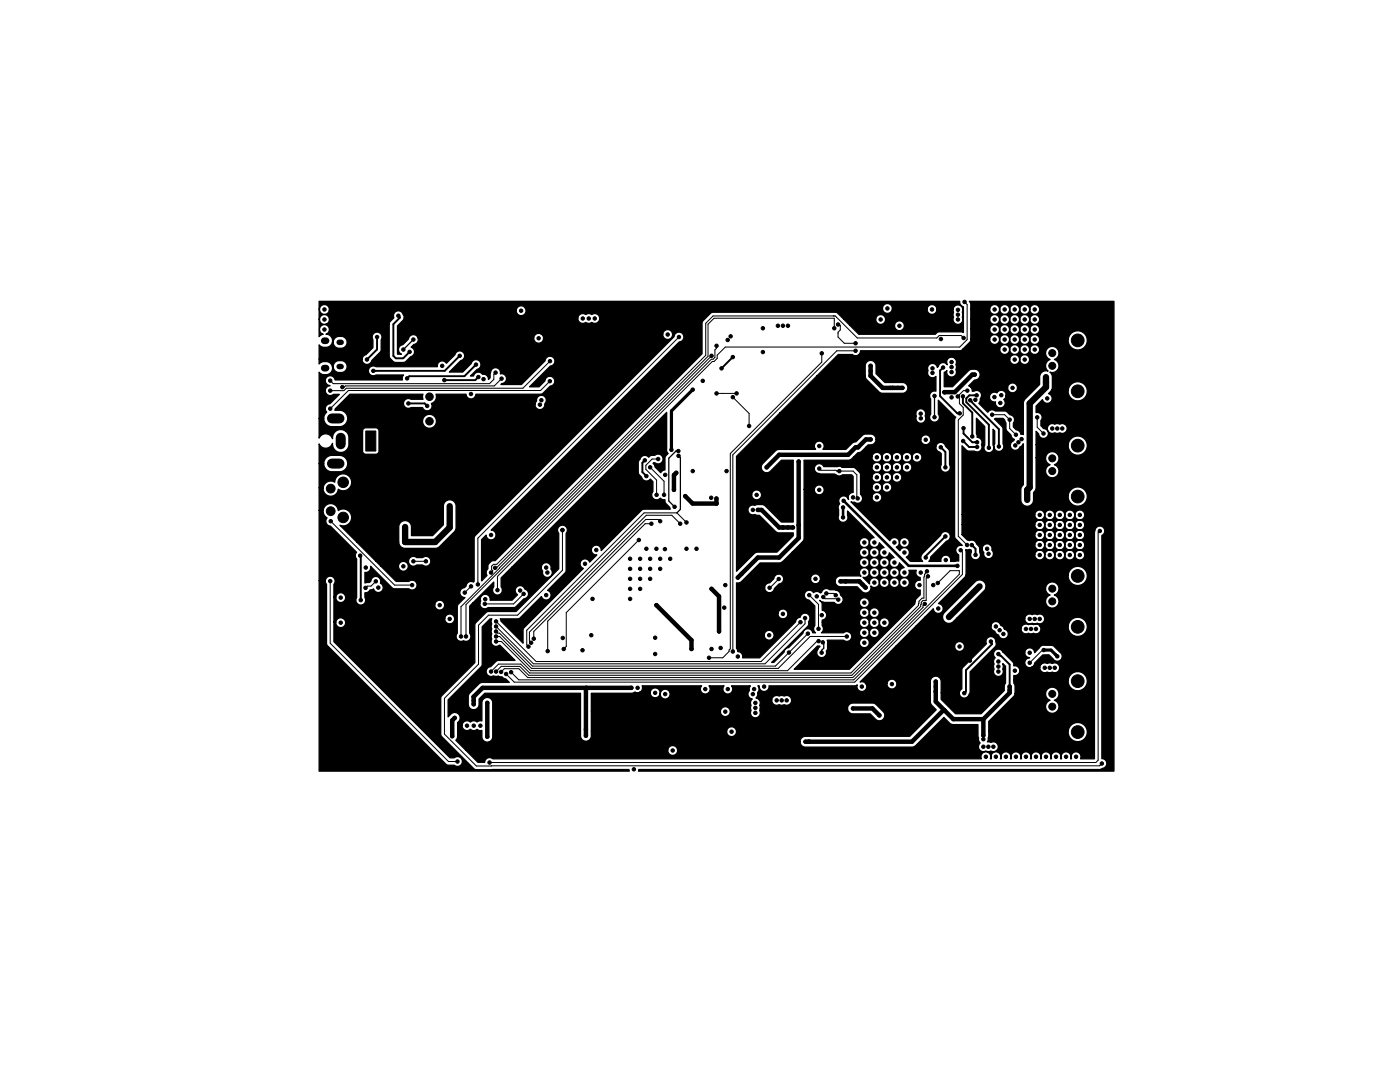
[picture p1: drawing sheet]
<svg xmlns="http://www.w3.org/2000/svg" width="279mm" height="216mm" viewBox="0 0 279 216" stroke-linecap="round" stroke-linejoin="round" font-family="sans-serif">
<path d="M67.7 68.3h.4M67.7 73.1h.4" fill="none" stroke="#000" stroke-width="1.1"/>
<path d="M64.7 68h.4M64.7 73.5h.4M208.7 75.3v2l-3.2 3.2v16.7l-.5 .6v2M89.7 101v4.2l-2.9 2.9h-6v-3M195.5 117l-6.1 6.1" fill="none" stroke="#000" stroke-width="1.3"/>
<path d="M66.3 92.5h1.4M66.3 83.5h1.4M68 87.4v1.3" fill="none" stroke="#000" stroke-width="2"/>
<g fill="#000" stroke="#000" stroke-width=".2">
<path d="M73 86h2v4h-2z"/>
<circle cx="64.7" cy="63.7" r=".34"/>
<circle cx="64.7" cy="61.7" r=".34"/>
<circle cx="64.7" cy="65.7" r=".34"/>
<circle cx="65.9" cy="78" r=".34"/>
<circle cx="65.9" cy="76" r=".34"/>
<circle cx="68.3" cy="77.2" r=".34"/>
<circle cx="73.2" cy="71.7" r=".34"/>
<circle cx="74.5" cy="74" r=".34"/>
<circle cx="75.3" cy="67.3" r=".34"/>
<circle cx="79.5" cy="63" r=".34"/>
<circle cx="80.5" cy="69.7" r=".34"/>
<circle cx="81.3" cy="75.5" r=".34"/>
<circle cx="81.7" cy="70.2" r=".34"/>
<circle cx="82.5" cy="67.7" r=".34"/>
<circle cx="85.7" cy="79.2" r=".75"/>
<circle cx="88.2" cy="73" r=".34"/>
<circle cx="88.7" cy="75.9" r=".34"/>
<circle cx="91.7" cy="71" r=".34"/>
<circle cx="94" cy="78.6" r=".34"/>
<circle cx="95" cy="72.7" r=".34"/>
<circle cx="95.5" cy="75.2" r=".34"/>
<circle cx="96.5" cy="75.7" r=".34"/>
<circle cx="98.9" cy="74.4" r=".34"/>
<circle cx="100.1" cy="75.6" r=".34"/>
<circle cx="104" cy="62" r=".34"/>
<circle cx="107.5" cy="67.5" r=".34"/>
<circle cx="108" cy="79.9" r=".34"/>
<circle cx="109.7" cy="76.1" r=".34"/>
<circle cx="109.8" cy="72.1" r=".34"/>
<circle cx="116.3" cy="63.6" r=".34"/>
<circle cx="117.5" cy="63.6" r=".34"/>
<circle cx="118.7" cy="63.6" r=".34"/>
<circle cx="133.2" cy="66.7" r=".34"/>
<circle cx="135.5" cy="67.3" r=".34"/>
<circle cx="138.2" cy="77.7" r=".34"/>
<circle cx="140.2" cy="76" r=".34"/>
<circle cx="142" cy="71" r=".34"/>
<circle cx="143" cy="69" r=".34"/>
<circle cx="143" cy="78.5" r=".34"/>
<circle cx="144" cy="73.5" r=".34"/>
<circle cx="145.2" cy="67.8" r=".34"/>
<circle cx="145.8" cy="67.1" r=".34"/>
<circle cx="146.2" cy="79.3" r=".34"/>
<circle cx="146.2" cy="71.3" r=".34"/>
<circle cx="147" cy="78.5" r=".34"/>
<circle cx="152.2" cy="65.5" r=".34"/>
<circle cx="152.2" cy="70.3" r=".34"/>
<circle cx="155.2" cy="65" r=".34"/>
<circle cx="156.2" cy="65" r=".34"/>
<circle cx="157.2" cy="65" r=".34"/>
<circle cx="164" cy="70.5" r=".34"/>
<circle cx="166.5" cy="65.5" r=".34"/>
<circle cx="167.3" cy="64.7" r=".34"/>
<circle cx="170.7" cy="70" r=".34"/>
<circle cx="170.7" cy="68.5" r=".34"/>
<circle cx="173.7" cy="75" r=".34"/>
<circle cx="173.7" cy="74" r=".34"/>
<circle cx="173.7" cy="73" r=".34"/>
<circle cx="175.7" cy="63.7" r=".34"/>
<circle cx="177.1" cy="61.6" r=".34"/>
<circle cx="178.1" cy="77.4" r=".34"/>
<circle cx="179.1" cy="77.4" r=".34"/>
<circle cx="179.5" cy="65" r=".34"/>
<circle cx="180.1" cy="77.4" r=".34"/>
<circle cx="186" cy="61.7" r=".34"/>
<circle cx="186.1" cy="74.4" r=".34"/>
<circle cx="186.1" cy="73.5" r=".34"/>
<circle cx="186.5" cy="79" r=".34"/>
<circle cx="187.4" cy="63.7" r=".34"/>
<circle cx="187.4" cy="62.8" r=".34"/>
<circle cx="187.4" cy="61.9" r=".34"/>
<circle cx="187.8" cy="67.6" r=".34"/>
<circle cx="188.2" cy="73.3" r=".34"/>
<circle cx="188.5" cy="78.3" r=".34"/>
<circle cx="189.9" cy="73.3" r=".34"/>
<circle cx="189.9" cy="72.3" r=".34"/>
<circle cx="189.9" cy="74.3" r=".34"/>
<circle cx="189.9" cy="79.3" r=".34"/>
<circle cx="191.1" cy="79.1" r=".34"/>
<circle cx="191.2" cy="61.8" r=".34"/>
<circle cx="191.2" cy="63.7" r=".34"/>
<circle cx="191.2" cy="62.8" r=".34"/>
<circle cx="192.2" cy="79.1" r=".34"/>
<circle cx="192.3" cy="67.4" r=".34"/>
<circle cx="192.5" cy="60.3" r=".34"/>
<circle cx="193.1" cy="77.9" r=".34"/>
<circle cx="193.6" cy="79.9" r=".34"/>
<circle cx="194.5" cy="74.7" r=".34"/>
<circle cx="194.7" cy="79.8" r=".34"/>
<circle cx="194.9" cy="78.9" r=".34"/>
<circle cx="198.5" cy="79.2" r=".34"/>
<circle cx="198.5" cy="63.7" r=".34"/>
<circle cx="198.5" cy="61.7" r=".34"/>
<circle cx="198.5" cy="67.7" r=".34"/>
<circle cx="198.5" cy="65.7" r=".34"/>
<circle cx="199.8" cy="78.9" r=".34"/>
<circle cx="200.5" cy="61.7" r=".34"/>
<circle cx="200.5" cy="63.7" r=".34"/>
<circle cx="200.5" cy="67.7" r=".34"/>
<circle cx="200.5" cy="69.7" r=".34"/>
<circle cx="200.5" cy="65.7" r=".34"/>
<circle cx="201" cy="79" r=".34"/>
<circle cx="202.1" cy="77.4" r=".34"/>
<circle cx="202.5" cy="63.7" r=".34"/>
<circle cx="202.5" cy="69.7" r=".34"/>
<circle cx="202.5" cy="71.7" r=".34"/>
<circle cx="202.5" cy="67.7" r=".34"/>
<circle cx="202.5" cy="61.7" r=".34"/>
<circle cx="202.5" cy="65.7" r=".34"/>
<circle cx="204.5" cy="61.7" r=".34"/>
<circle cx="204.5" cy="65.7" r=".34"/>
<circle cx="204.5" cy="71.7" r=".34"/>
<circle cx="204.5" cy="63.7" r=".34"/>
<circle cx="204.5" cy="69.7" r=".34"/>
<circle cx="204.5" cy="67.7" r=".34"/>
<circle cx="206.5" cy="63.7" r=".34"/>
<circle cx="206.5" cy="69.7" r=".34"/>
<circle cx="206.5" cy="67.7" r=".34"/>
<circle cx="206.5" cy="65.7" r=".34"/>
<circle cx="206.5" cy="61.7" r=".34"/>
<circle cx="208.7" cy="77.3" r=".34"/>
<circle cx="208.7" cy="75.3" r=".34"/>
<circle cx="208.7" cy="76.3" r=".34"/>
<circle cx="209" cy="79.5" r=".34"/>
<circle cx="210" cy="70.5" r=".7"/>
<circle cx="210" cy="73" r=".7"/>
<circle cx="215.1" cy="78.1" r="1.27"/>
<circle cx="215.1" cy="67.9" r="1.27"/>
<circle cx="65.9" cy="81.6" r=".34"/>
<circle cx="66" cy="97.5" r=".87"/>
<circle cx="68.5" cy="96.2" r="1.05"/>
<circle cx="81.5" cy="80.5" r=".34"/>
<circle cx="85.3" cy="81" r=".34"/>
<circle cx="85.7" cy="84.1" r=".75"/>
<circle cx="107.8" cy="80.7" r=".34"/>
<circle cx="128.7" cy="91.8" r=".34"/>
<circle cx="129" cy="95" r=".34"/>
<circle cx="129.8" cy="93.3" r=".34"/>
<circle cx="131" cy="98.8" r=".34"/>
<circle cx="131.3" cy="91.6" r=".34"/>
<circle cx="132.5" cy="98.8" r=".34"/>
<circle cx="132.8" cy="94.7" r=".34"/>
<circle cx="134" cy="89.7" r=".34"/>
<circle cx="134.5" cy="97.8" r=".34"/>
<circle cx="135" cy="94.3" r=".34"/>
<circle cx="135.4" cy="90" r=".34"/>
<circle cx="135.4" cy="91" r=".34"/>
<circle cx="136.8" cy="99" r=".34"/>
<circle cx="138.2" cy="94" r=".34"/>
<circle cx="141.9" cy="99.3" r=".34"/>
<circle cx="143" cy="99.5" r=".34"/>
<circle cx="145" cy="94" r=".34"/>
<circle cx="149.5" cy="85" r=".34"/>
<circle cx="151" cy="98.8" r=".34"/>
<circle cx="153" cy="93.3" r=".34"/>
<circle cx="159.4" cy="92.1" r=".34"/>
<circle cx="163.5" cy="97.8" r=".34"/>
<circle cx="163.5" cy="89" r=".34"/>
<circle cx="163.5" cy="93.5" r=".34"/>
<circle cx="167.5" cy="94" r=".34"/>
<circle cx="168.4" cy="99.9" r=".34"/>
<circle cx="170.3" cy="99.2" r=".34"/>
<circle cx="171.2" cy="99.5" r=".34"/>
<circle cx="171.3" cy="89.3" r=".34"/>
<circle cx="173.7" cy="87.7" r=".34"/>
<circle cx="175" cy="97.2" r=".34"/>
<circle cx="175" cy="91.3" r=".34"/>
<circle cx="175" cy="93.3" r=".34"/>
<circle cx="175" cy="95.3" r=".34"/>
<circle cx="175" cy="99.2" r=".34"/>
<circle cx="177" cy="91.3" r=".34"/>
<circle cx="177" cy="97.2" r=".34"/>
<circle cx="177" cy="93.3" r=".34"/>
<circle cx="177" cy="95.3" r=".34"/>
<circle cx="179" cy="91.3" r=".34"/>
<circle cx="179" cy="93.3" r=".34"/>
<circle cx="179" cy="95.3" r=".34"/>
<circle cx="181" cy="93.3" r=".34"/>
<circle cx="181" cy="91.3" r=".34"/>
<circle cx="183" cy="91.3" r=".34"/>
<circle cx="183.7" cy="82.5" r=".34"/>
<circle cx="183.8" cy="83.5" r=".34"/>
<circle cx="184.7" cy="87.7" r=".34"/>
<circle cx="186.5" cy="83.3" r=".34"/>
<circle cx="187.7" cy="89.3" r=".34"/>
<circle cx="188.7" cy="93.3" r=".34"/>
<circle cx="191.5" cy="82.5" r=".34"/>
<circle cx="192.2" cy="88" r=".34"/>
<circle cx="192.3" cy="85.4" r=".34"/>
<circle cx="194" cy="87.1" r=".34"/>
<circle cx="195" cy="89.2" r=".34"/>
<circle cx="195" cy="88.3" r=".34"/>
<circle cx="197.3" cy="89.3" r=".34"/>
<circle cx="198" cy="82.7" r=".34"/>
<circle cx="199.3" cy="89.1" r=".34"/>
<circle cx="199.6" cy="80.4" r=".34"/>
<circle cx="201" cy="81" r=".34"/>
<circle cx="201" cy="80" r=".34"/>
<circle cx="201.5" cy="83.7" r=".34"/>
<circle cx="202.6" cy="88.9" r=".34"/>
<circle cx="202.7" cy="86.7" r=".34"/>
<circle cx="203.3" cy="88.3" r=".34"/>
<circle cx="203.9" cy="87.6" r=".34"/>
<circle cx="205" cy="97.8" r=".34"/>
<circle cx="205" cy="98.8" r=".34"/>
<circle cx="205" cy="99.8" r=".34"/>
<circle cx="207" cy="83.3" r=".34"/>
<circle cx="208.3" cy="86.5" r=".34"/>
<circle cx="210" cy="91.5" r=".7"/>
<circle cx="210" cy="94" r=".7"/>
<circle cx="210" cy="85.5" r=".34"/>
<circle cx="211" cy="85.5" r=".34"/>
<circle cx="212" cy="85.5" r=".34"/>
<circle cx="215.1" cy="99.1" r="1.27"/>
<circle cx="215.1" cy="88.9" r="1.27"/>
<circle cx="65.9" cy="115.9" r=".34"/>
<circle cx="66" cy="102" r=".87"/>
<circle cx="66" cy="104" r=".34"/>
<circle cx="68" cy="119.2" r=".34"/>
<circle cx="68.5" cy="103.2" r="1.05"/>
<circle cx="71.9" cy="110.9" r=".34"/>
<circle cx="72" cy="119.8" r=".34"/>
<circle cx="73" cy="117.3" r=".34"/>
<circle cx="73" cy="113.2" r=".34"/>
<circle cx="75" cy="116" r=".34"/>
<circle cx="75.5" cy="117.2" r=".34"/>
<circle cx="80.5" cy="113" r=".34"/>
<circle cx="80.8" cy="106.7" r=".34"/>
<circle cx="80.8" cy="105.1" r=".34"/>
<circle cx="80.8" cy="108.1" r=".34"/>
<circle cx="82.3" cy="116.8" r=".34"/>
<circle cx="82.5" cy="112" r=".34"/>
<circle cx="85" cy="112" r=".34"/>
<circle cx="89.7" cy="102.2" r=".34"/>
<circle cx="89.7" cy="101" r=".34"/>
<circle cx="89.7" cy="103.5" r=".34"/>
<circle cx="92.7" cy="118.2" r=".34"/>
<circle cx="94" cy="117" r=".34"/>
<circle cx="95.4" cy="116.6" r=".34"/>
<circle cx="96.8" cy="119.6" r=".34"/>
<circle cx="98" cy="106.8" r=".34"/>
<circle cx="98" cy="114.2" r=".34"/>
<circle cx="98.8" cy="113.3" r=".34"/>
<circle cx="99.3" cy="117.8" r=".34"/>
<circle cx="103.8" cy="117.8" r=".34"/>
<circle cx="104.5" cy="118.5" r=".34"/>
<circle cx="109" cy="118.8" r=".34"/>
<circle cx="109" cy="113.2" r=".34"/>
<circle cx="109.2" cy="114.2" r=".34"/>
<circle cx="112.2" cy="105.8" r=".34"/>
<circle cx="116.8" cy="112.5" r=".34"/>
<circle cx="118.2" cy="119.5" r=".34"/>
<circle cx="119" cy="109.8" r=".34"/>
<circle cx="125.8" cy="119.5" r=".34"/>
<circle cx="125.8" cy="115.5" r=".34"/>
<circle cx="125.8" cy="117.5" r=".34"/>
<circle cx="125.8" cy="111.5" r=".34"/>
<circle cx="125.8" cy="113.5" r=".34"/>
<circle cx="127.5" cy="107.8" r=".34"/>
<circle cx="127.8" cy="115.5" r=".34"/>
<circle cx="127.8" cy="117.5" r=".34"/>
<circle cx="127.8" cy="113.5" r=".34"/>
<circle cx="127.8" cy="111.5" r=".34"/>
<circle cx="129" cy="109.5" r=".34"/>
<circle cx="129.8" cy="115.5" r=".34"/>
<circle cx="129.8" cy="111.5" r=".34"/>
<circle cx="129.8" cy="113.5" r=".34"/>
<circle cx="130" cy="104.5" r=".34"/>
<circle cx="131" cy="109.5" r=".34"/>
<circle cx="131.8" cy="104" r=".34"/>
<circle cx="131.8" cy="111.5" r=".34"/>
<circle cx="131.8" cy="113.5" r=".34"/>
<circle cx="132.7" cy="109.6" r=".34"/>
<circle cx="133.8" cy="111.5" r=".34"/>
<circle cx="134.6" cy="101.1" r=".34"/>
<circle cx="135.8" cy="104.5" r=".34"/>
<circle cx="137" cy="109.5" r=".34"/>
<circle cx="137" cy="104.2" r=".34"/>
<circle cx="139" cy="109.5" r=".34"/>
<circle cx="142" cy="117.5" r=".34"/>
<circle cx="143" cy="100.5" r=".34"/>
<circle cx="144.8" cy="116.8" r=".34"/>
<circle cx="147.2" cy="115.2" r=".34"/>
<circle cx="150.2" cy="101.8" r=".34"/>
<circle cx="151.2" cy="101.8" r=".34"/>
<circle cx="153.6" cy="117.3" r=".34"/>
<circle cx="155.4" cy="115.5" r=".34"/>
<circle cx="156.2" cy="105.2" r=".34"/>
<circle cx="157.2" cy="105.2" r=".34"/>
<circle cx="158.2" cy="105.2" r=".34"/>
<circle cx="161.5" cy="118.8" r=".34"/>
<circle cx="162.7" cy="115.5" r=".34"/>
<circle cx="163" cy="119" r=".34"/>
<circle cx="164.3" cy="119.1" r=".34"/>
<circle cx="164.9" cy="118.4" r=".34"/>
<circle cx="166.8" cy="118.8" r=".34"/>
<circle cx="167.3" cy="119.7" r=".34"/>
<circle cx="167.7" cy="116" r=".34"/>
<circle cx="168.3" cy="101.2" r=".34"/>
<circle cx="168.3" cy="103.2" r=".34"/>
<circle cx="168.7" cy="116" r=".34"/>
<circle cx="171.5" cy="116" r=".34"/>
<circle cx="172.1" cy="116.6" r=".34"/>
<circle cx="172.5" cy="114.2" r=".34"/>
<circle cx="172.5" cy="110.2" r=".34"/>
<circle cx="172.5" cy="112.2" r=".34"/>
<circle cx="172.5" cy="108.2" r=".34"/>
<circle cx="172.7" cy="117.2" r=".34"/>
<circle cx="174.5" cy="108.2" r=".34"/>
<circle cx="174.5" cy="116.2" r=".34"/>
<circle cx="174.5" cy="110.2" r=".34"/>
<circle cx="174.5" cy="114.2" r=".34"/>
<circle cx="174.5" cy="112.2" r=".34"/>
<circle cx="176.5" cy="114.2" r=".34"/>
<circle cx="176.5" cy="112.2" r=".34"/>
<circle cx="176.5" cy="110.2" r=".34"/>
<circle cx="176.5" cy="116.2" r=".34"/>
<circle cx="178.5" cy="108.2" r=".34"/>
<circle cx="178.5" cy="116.2" r=".34"/>
<circle cx="178.5" cy="114.2" r=".34"/>
<circle cx="178.5" cy="112.2" r=".34"/>
<circle cx="180.5" cy="110.2" r=".34"/>
<circle cx="180.5" cy="114.2" r=".34"/>
<circle cx="180.5" cy="116.2" r=".34"/>
<circle cx="180.5" cy="108.2" r=".34"/>
<circle cx="183.5" cy="116.8" r=".34"/>
<circle cx="183.7" cy="114.2" r=".34"/>
<circle cx="184.7" cy="111.2" r=".34"/>
<circle cx="185" cy="114" r=".34"/>
<circle cx="185.2" cy="115" r=".34"/>
<circle cx="186.3" cy="116.8" r=".34"/>
<circle cx="187.1" cy="116.3" r=".34"/>
<circle cx="188.7" cy="107" r=".34"/>
<circle cx="188.7" cy="111.8" r=".34"/>
<circle cx="191.1" cy="112.9" r=".34"/>
<circle cx="191.7" cy="109.8" r=".34"/>
<circle cx="193" cy="108.8" r=".34"/>
<circle cx="193.9" cy="108.8" r=".34"/>
<circle cx="194.3" cy="118.2" r=".34"/>
<circle cx="194.7" cy="110.7" r=".34"/>
<circle cx="194.9" cy="117.6" r=".34"/>
<circle cx="195.5" cy="117" r=".34"/>
<circle cx="197" cy="109.5" r=".34"/>
<circle cx="197.3" cy="110.5" r=".34"/>
<circle cx="207.5" cy="102.8" r=".34"/>
<circle cx="207.5" cy="106.8" r=".34"/>
<circle cx="207.5" cy="104.8" r=".34"/>
<circle cx="207.5" cy="110.8" r=".34"/>
<circle cx="207.5" cy="108.8" r=".34"/>
<circle cx="209.5" cy="106.8" r=".34"/>
<circle cx="209.5" cy="102.8" r=".34"/>
<circle cx="209.5" cy="104.8" r=".34"/>
<circle cx="209.5" cy="108.8" r=".34"/>
<circle cx="209.5" cy="110.8" r=".34"/>
<circle cx="210" cy="120" r=".7"/>
<circle cx="210" cy="117.5" r=".7"/>
<circle cx="211.5" cy="106.8" r=".34"/>
<circle cx="211.5" cy="102.8" r=".34"/>
<circle cx="211.5" cy="104.8" r=".34"/>
<circle cx="211.5" cy="108.8" r=".34"/>
<circle cx="211.5" cy="110.8" r=".34"/>
<circle cx="213.5" cy="106.8" r=".34"/>
<circle cx="213.5" cy="102.8" r=".34"/>
<circle cx="213.5" cy="104.8" r=".34"/>
<circle cx="213.5" cy="108.8" r=".34"/>
<circle cx="213.5" cy="110.8" r=".34"/>
<circle cx="215.1" cy="114.9" r="1.27"/>
<circle cx="215.5" cy="106.8" r=".34"/>
<circle cx="215.5" cy="102.8" r=".34"/>
<circle cx="215.5" cy="104.8" r=".34"/>
<circle cx="215.5" cy="108.8" r=".34"/>
<circle cx="215.5" cy="110.8" r=".34"/>
<circle cx="219.5" cy="106" r=".34"/>
<circle cx="68" cy="124.2" r=".34"/>
<circle cx="87.7" cy="120.8" r=".34"/>
<circle cx="89.7" cy="123.5" r=".34"/>
<circle cx="92" cy="127" r=".34"/>
<circle cx="93" cy="127" r=".34"/>
<circle cx="94.5" cy="139.8" r=".34"/>
<circle cx="94.5" cy="139" r=".34"/>
<circle cx="96.8" cy="120.5" r=".34"/>
<circle cx="98" cy="134" r=".34"/>
<circle cx="99" cy="128" r=".34"/>
<circle cx="99" cy="125" r=".34"/>
<circle cx="99" cy="134" r=".34"/>
<circle cx="99" cy="126" r=".34"/>
<circle cx="99" cy="127" r=".34"/>
<circle cx="99" cy="124" r=".34"/>
<circle cx="100" cy="134.1" r=".34"/>
<circle cx="101" cy="134.5" r=".34"/>
<circle cx="102" cy="134.1" r=".34"/>
<circle cx="105.5" cy="129" r=".34"/>
<circle cx="106" cy="128.2" r=".34"/>
<circle cx="106.5" cy="127.4" r=".34"/>
<circle cx="109.3" cy="129.9" r=".34"/>
<circle cx="112.3" cy="127.3" r=".34"/>
<circle cx="112.5" cy="129.5" r=".34"/>
<circle cx="116.2" cy="129.8" r=".34"/>
<circle cx="118" cy="126.8" r=".34"/>
<circle cx="126" cy="137.2" r=".34"/>
<circle cx="127.2" cy="137.2" r=".34"/>
<circle cx="130.8" cy="130.5" r=".34"/>
<circle cx="130.8" cy="127.2" r=".34"/>
<circle cx="130.8" cy="138.2" r=".34"/>
<circle cx="131" cy="120.8" r=".34"/>
<circle cx="132.8" cy="138.5" r=".34"/>
<circle cx="138" cy="129.5" r=".34"/>
<circle cx="140.8" cy="137.5" r=".34"/>
<circle cx="141.5" cy="131.2" r=".34"/>
<circle cx="142" cy="129.5" r=".34"/>
<circle cx="143.5" cy="126" r=".34"/>
<circle cx="143.8" cy="129.3" r=".34"/>
<circle cx="144.5" cy="121.2" r=".34"/>
<circle cx="145.2" cy="137.5" r=".34"/>
<circle cx="146.2" cy="130" r=".34"/>
<circle cx="147.2" cy="131" r=".34"/>
<circle cx="150.2" cy="138.5" r=".34"/>
<circle cx="150.5" cy="137.5" r=".34"/>
<circle cx="152.5" cy="137" r=".34"/>
<circle cx="153.5" cy="126.8" r=".34"/>
<circle cx="155" cy="139.8" r=".34"/>
<circle cx="156" cy="139.8" r=".34"/>
<circle cx="156.2" cy="122.5" r=".34"/>
<circle cx="157" cy="139.8" r=".34"/>
<circle cx="157.5" cy="130.2" r=".34"/>
<circle cx="159.7" cy="124.2" r=".34"/>
<circle cx="160.7" cy="123.3" r=".34"/>
<circle cx="161.2" cy="126.4" r=".34"/>
<circle cx="163.3" cy="125.5" r=".34"/>
<circle cx="163.4" cy="127.9" r=".34"/>
<circle cx="164" cy="130.2" r=".34"/>
<circle cx="164" cy="122.8" r=".34"/>
<circle cx="164.2" cy="128.2" r=".34"/>
<circle cx="169" cy="127" r=".34"/>
<circle cx="172" cy="137" r=".34"/>
<circle cx="172.5" cy="126.2" r=".34"/>
<circle cx="172.5" cy="122.2" r=".34"/>
<circle cx="172.5" cy="124.2" r=".34"/>
<circle cx="172.5" cy="120.2" r=".34"/>
<circle cx="172.5" cy="128.2" r=".34"/>
<circle cx="174.5" cy="126.2" r=".34"/>
<circle cx="174.5" cy="124.2" r=".34"/>
<circle cx="174.5" cy="122.2" r=".34"/>
<circle cx="176.5" cy="124.2" r=".34"/>
<circle cx="178" cy="136.5" r=".34"/>
<circle cx="184.6" cy="120.5" r=".34"/>
<circle cx="186.7" cy="137" r=".34"/>
<circle cx="186.7" cy="136" r=".34"/>
<circle cx="186.7" cy="138" r=".34"/>
<circle cx="187.3" cy="121.4" r=".34"/>
<circle cx="189.4" cy="123.1" r=".34"/>
<circle cx="190" cy="122.5" r=".34"/>
<circle cx="190.6" cy="121.9" r=".34"/>
<circle cx="191.5" cy="129" r=".34"/>
<circle cx="192.4" cy="138.3" r=".34"/>
<circle cx="193.6" cy="131.8" r=".34"/>
<circle cx="197.7" cy="128" r=".34"/>
<circle cx="198.7" cy="125" r=".34"/>
<circle cx="199.3" cy="130.5" r=".34"/>
<circle cx="199.3" cy="132" r=".34"/>
<circle cx="199.3" cy="133" r=".34"/>
<circle cx="199.3" cy="134" r=".34"/>
<circle cx="199.5" cy="125.8" r=".34"/>
<circle cx="200.3" cy="126.5" r=".34"/>
<circle cx="201.5" cy="137" r=".34"/>
<circle cx="201.5" cy="137.8" r=".34"/>
<circle cx="202.5" cy="133.8" r=".34"/>
<circle cx="204.7" cy="125.5" r=".34"/>
<circle cx="205.5" cy="130.2" r=".34"/>
<circle cx="205.5" cy="123.5" r=".34"/>
<circle cx="205.5" cy="132.2" r=".34"/>
<circle cx="205.7" cy="125.5" r=".34"/>
<circle cx="206.5" cy="123.5" r=".34"/>
<circle cx="206.7" cy="125.5" r=".34"/>
<circle cx="207.5" cy="123.5" r=".34"/>
<circle cx="208.3" cy="129.7" r=".34"/>
<circle cx="208.5" cy="133.2" r=".34"/>
<circle cx="209.5" cy="133.2" r=".34"/>
<circle cx="210" cy="138.5" r=".7"/>
<circle cx="210.5" cy="133.2" r=".34"/>
<circle cx="211" cy="131" r=".34"/>
<circle cx="215.1" cy="135.9" r="1.27"/>
<circle cx="215.1" cy="125.1" r="1.27"/>
<circle cx="90.2" cy="146.9" r=".34"/>
<circle cx="90.7" cy="143.2" r=".34"/>
<circle cx="91.3" cy="151.9" r=".34"/>
<circle cx="93.2" cy="144.8" r=".34"/>
<circle cx="94.5" cy="140.5" r=".34"/>
<circle cx="94.6" cy="144.8" r=".34"/>
<circle cx="95.9" cy="144.8" r=".34"/>
<circle cx="97.2" cy="140.2" r=".34"/>
<circle cx="97.2" cy="147" r=".34"/>
<circle cx="97.7" cy="152.2" r=".34"/>
<circle cx="116.9" cy="145.6" r=".34"/>
<circle cx="116.9" cy="146.8" r=".34"/>
<circle cx="126.5" cy="153.5" r=".34"/>
<circle cx="134.2" cy="149.8" r=".34"/>
<circle cx="144.8" cy="142" r=".34"/>
<circle cx="146" cy="146" r=".34"/>
<circle cx="150.8" cy="140.2" r=".34"/>
<circle cx="150.8" cy="142.2" r=".34"/>
<circle cx="150.8" cy="141.2" r=".34"/>
<circle cx="160.7" cy="148" r=".34"/>
<circle cx="161.5" cy="148" r=".34"/>
<circle cx="170.2" cy="141.4" r=".34"/>
<circle cx="175.5" cy="142.8" r=".34"/>
<circle cx="196.3" cy="149" r=".34"/>
<circle cx="196.3" cy="147.5" r=".34"/>
<circle cx="196.3" cy="146.8" r=".34"/>
<circle cx="196.7" cy="151" r=".34"/>
<circle cx="197.3" cy="149" r=".34"/>
<circle cx="198.3" cy="149" r=".34"/>
<circle cx="198.7" cy="151" r=".34"/>
<circle cx="200.7" cy="151" r=".34"/>
<circle cx="202.7" cy="151" r=".34"/>
<circle cx="204.7" cy="151" r=".34"/>
<circle cx="206.7" cy="151" r=".34"/>
<circle cx="208.7" cy="151" r=".34"/>
<circle cx="210" cy="141" r=".7"/>
<circle cx="210.7" cy="151" r=".34"/>
<circle cx="212.7" cy="151" r=".34"/>
<circle cx="214.7" cy="151" r=".34"/>
<circle cx="215.1" cy="146.1" r="1.27"/>
<circle cx="219.9" cy="152.3" r=".34"/>
</g>
<g fill="none" stroke="#000" stroke-width=".2">
<path d="M98.9 74.4l-.3 .3v1l-.9 .9h-31.2l-.6-.6M100.1 75.6l-1.5 1.4h-29.7l-.2 .2h-.4M109.7 76.1l-1.8 1.8h-38.4l-3.6 3.7M109.8 72.1l-5.4 5.4h-35.3l-.5 .5h-2.7M135.5 67.3l-40.1 40.1v9.2M142 71l-50 50.1v5.9M143 78.5h4M143 69v.5l-.3 .3v1.5l-.4 .4h-.3l-49 48.9v6.4M146.2 79.3l3.3 3.2v2.5M164 70.5v1.8l-18.2 18.2v39l-.3 .2v.3l-1.3 1.2h-2.7M166.3 63h.1M166.5 65.5v-2h-24l-1.2 1.2v6.4l-42.2 42.1"/>
<path d="M167 63.3h.1M167.3 64.7h.2l.2 .2v.9l-.4 .5v1l1.2 1.2h2.2M170.7 70h-3.7l-20.8 20.7v39.3M192.3 67.4l-.5-.4h-4.4l-.4 .4h-15.9l-4.4-4.4h-24.4l-1.5 1.5v6.4l-41.7 41.7h-.6l-.4 .4v.6l.3 .3-.3 .4M192.5 60.3l.5 .5v7l-1.5 1.5h-46.7l-1.7 1.6v.6l-.6 .6h-.3l-42.9 42.9v2.8M193.1 77.9h-.8l-.8 .8v1.8l.7 .8v1.5l-.9 1v23.2l1.7 1.8M129.8 93.3l2.7 2.7v2.8M131.3 91.6h-1.2l-1.2 1.2v.9l2.1 2.1v3M163.5 93.5l.3 .3 6.5 .2 .7 .7v4.6l.2 .2M171.2 99.5h.1M198 82.7h2.5l1 1v1.8l1.2 1.2M207 83.3v1.9l1.3 1.3"/>
<path d="M65.9 115.9v12.5l23.6 23.5h1.8M66 104l12.7 12.8h3.6M75 116l-1 1h-.7l-.3 .3M82.5 112h2.5M94 117l-1.3 1.2M104.5 118.5l-2 2h-5.7M112.2 105.8v8l-8.9 9h-5.8l-2 2v7.7l-6.8 6.8v7.2l6.4 6.3h124.3l.5-.5M127.5 107.8l-14.5 14.4v6.8l-.5 .5M130 104.5h-1.2l-19.5 19.4v6M131.8 104l-.4-.3h-2.5l-22.4 22.3v1.4M135.8 104.5l-1.7-1.7h-5.1l-23.3 23.3v1.8l.3 .3M137 104.2l-1.9-1.9h-6.6l-23.4 23.5v2.9l.4 .3"/>
<path d="M155.4 115.5l-1.8 1.8M161.5 118.8l1.8 1.8v4.9M164.3 119.1l.3 .4h2.5l.2 .2M164.9 118.6v-.2h1.5l.4 .4M185 114l-.3 .3-.3 .9v4.1h-.4l-.6 .7-.1 .8-13.5 13.5h-64.1l-1.8-1.8h-4.4l-1.5 1.5M185.2 115l-.4 .3v4.5h-.6l-.3 .4-.1 .8-13.8 13.7h-64.5l-1.8-1.7h-3.7l-1 1M187.1 116.3l2.5-2.4h1.9v.7l-21.1 21.1h-66.9l-1.5-1.6M191.7 109.8l.4 .3v4.5l-21.5 21.5h-68l-1.6-1.6M219.5 106l-.3 .3v45.4l-.5 .5h-121M99 126l.3 .3h.4l6.6 6.6h48.4l6.5-6.5M99 127h.7l6.4 6.4h49.2l6.4-6.4h7.3M99 124l8 8h44.9l7.8-7.8"/>
<path d="M160.7 123.3v1.2l-8 8h-46.2l-7.5-7.5M163.4 127.9l-.4 .1-5.8 5.8h-51.3l-5.8-5.8h-1.1M184.6 120.5l-.4 .3v.4l-14 14h-64.9l-1.8-1.8h-2.8l-.7 .7M208.3 129.7h-.3l-2.5 2.5M219.9 152.3h.1"/>
</g>
<g fill="none" stroke="#000" stroke-width=".89">
<path d="M173.7 73v2l2.4 2.4h4M194.5 74.7h-.5l-3.5 3.6h-2M135 94.3l-.5 .5v3M136.8 99l1.4 1.5h4.8v-1M159.4 92.1v15.3l-3.9 3.8h-4.3l-4 4M173.7 87.7h-.9l-1.5 1.6h-.5l-1.5 1.4h-13.8l-2.5 2.6M142 117.5l1.5 1.5v7M151.2 101.8h.8l3.5 3.4h2.7M159.4 104.8h.1M167.7 116h3.8l1.2 1.2M117 137.2l-.1 9.6M126 137.2h-29.7l-1.8 1.8v1.5"/>
<path d="M131 120.8l7 7v1.7M186.7 136v4l3.6 3.5h6M201.5 137v1.2l-5.2 5.3M90.7 143.2l-.4 .6v3.1M97.2 140.2v6.8M170.2 141.4h3.9l1.4 1.4M188.5 141.8h-.2l-6.3 6.2h-21.3M196.3 143.5v3.3"/>
</g>
<path d="M138.2 77.7l-4.2 4.3v7.7M208.3 129.7h1.5l1.2 1.3" fill="none" stroke="#000" stroke-width=".63"/>
<g fill="none" stroke="#000" stroke-width=".38">
<path d="M75.3 67.3v2.4l-2.1 2M79.5 63l.3 .3-1.3 1.4v6.3l.5 .5h1.5l1.2-1.3M91.7 71l-3 3h-14.2M95 72.7l-2.3 2.4h-11l-.4 .4M95.5 75.2l-.7 .7h-6.1M146.2 71.3l-2.2 2.2M188.2 73.3l-.6 .6v5.1l3.5 3.5h.4M192.2 79.1v1.4l1.8 1.8v4.8M193.6 79.9l5.7 5.7v3.5M194.9 78.9h-1.4l-.7 .6v.7l4.5 4.6v4.5M81.5 80.5h3.2l.6 .5M128.7 91.8l-.5 .5v1.9l.8 .8"/>
<path d="M187.7 89.3l1 .9v3.1M192.2 88l1.2 1.2h1.6M192.3 85.4v1.1l1.7 1.8h1M71.9 110.9l.1 .1v8.8M188.7 107l-4 4v.2M193.9 108.8l.8 .7v1.2M197.7 128v.2l.3 .3-5.2 5.2v4.3l-.4 .3M199.3 130.5l2.2 2.1v4.4"/>
</g>
<path d="M82.5 67.7l-2 2M186.5 79v4.3M135.4 90h-.5l-1.4 1.4v8.6l1.1 1.1M135.4 91l.4 .3v10.3l-.7 .7M164.2 128.2l.2 .2v.9l-.4 .5v.4" fill="none" stroke="#000" stroke-width=".25"/>
<path d="M168.4 99.9l12.9 13h9.8M168.3 101.2v2" fill="none" stroke="#000" stroke-width=".51"/>
<path d="M63.7 60.1l127.8 .1a.97 .97 0 0 0 .8 1v5.2l-.5-.2h-4.4l-.4 .1-.3 .4h-15.3l-1.8-1.8h8.9v.2a.98 .98 0 0 0 1.5 .7 .98 .98 0 0 0 0-1.6 .98 .98 0 0 0-1.5 .7h-8.9l-1.3-1.2h6.5v.1a.98 .98 0 0 0 1.5 .8 .98 .98 0 0 0 0-1.7 .98 .98 0 0 0-1.5 .8h-6.5l-1.2-1.3-.4-.1h-24.4l-.4 .1-1.6 1.6-.2 .4v6.2l-41.3 41.3h-.6l-.6 .5-.2 .4v.7l-.4 .7 .2 .6-1.1 1.1v-8.2l.9-.9a.98 .98 0 0 0 1 .9 .98 .98 0 0 0 1-.9 .98 .98 0 0 0-1-1l37.6-37.6a.98 .98 0 0 0 .9-1 .98 .98 0 0 0-1-.9 .98 .98 0 0 0-1 .9l-39.7 39.8-.2 .4v8.6l-.1 .2a.98 .98 0 0 0-1.5 .7l-.3 .4a.98 .98 0 0 0-.9 1 .98 .98 0 0 0 1 .9l-1.3 1.3-.2 .4-.1 5.5a1.01 1.01 0 0 0 .1 1.3 1.01 1.01 0 0 0 1.2 .2 .98 .98 0 0 0 1.3-.3 .98 .98 0 0 0-.1-1.2v-5.5l.6-.5h1.5v.2a.98 .98 0 0 0 1.6 .6h5.2l.4-.2 1.6-1.5a.98 .98 0 0 0 .9-.9 .98 .98 0 0 0-.8-1.1 .98 .98 0 0 0-1.5-.4 .98 .98 0 0 0 .1 1.6l-1.1 1.1h-4.4a1.01 1.01 0 0 0-1.1-1.2 1.01 1.01 0 0 0-.8 1.4l-.1 .4h-1.5l4.2-4.3v1a.98 .98 0 0 0 .1 1.4 .98 .98 0 0 0 1.4 0 .98 .98 0 0 0 0-1.4v-1.8l2.2-2.1h5.8l.3 .7a.99 .99 0 0 0 1.2 1.3 .99 .99 0 0 0 .4-1.7 .98 .98 0 0 0-.7-1.2 .98 .98 0 0 0-1.2 .9h-5.8l30.8-30.9v7.5l.3 .7-.6 .8v2.5l-.4 .1-.4 .4-1.2-1.1-.4-.7 .4-.2a.98 .98 0 0 0 1.4 0 .98 .98 0 0 0 0-1.4 .98 .98 0 0 0-1.4 0h-.7l-.6 .3a1.07 1.07 0 0 0-1.8 .6l-.2 .5v2.1l.7 .9a.98 .98 0 0 0 .7 .7 .98 .98 0 0 0 1-.4l.5 .5v2a.98 .98 0 0 0 .1 1.4 .98 .98 0 0 0 1.4-.1l.4 .3h.5l.1 .7 .9 .8 .1 .4h-5.3l-.4 .1-8.1 8.2a.98 .98 0 0 0-1-1.1 .98 .98 0 0 0-1 1 .98 .98 0 0 0 1.1 .9l-1.4 1.5-.1-.2a.98 .98 0 0 0-1.6-.1 .98 .98 0 0 0 .4 1.5l-11.9 12-.1 .4v2.5l-4.4-4.4-.2-.4h3.5l.4-.1 4.4-4.4a.98 .98 0 0 0 1.6 .4 .98 .98 0 0 0-.4-1.6l3.6-3.7 .1-7.7a.98 .98 0 0 0-.1-1.4 .98 .98 0 0 0-1.3 .1 .98 .98 0 0 0-.1 1.3v7.1l-8.5 8.5h-5.6l-.4 .2-2.1 2.1-.1 .5v7.4l-6.8 6.9v7.5l.2 .4 6.3 6.4 .4 .2 30.6-.1 .1 .4h-61.9v-38h1.2l.3 .7v11.8l.1 .4 23.7 23.7 .4 .2h1.3a.98 .98 0 0 0 1.3-.1 .98 .98 0 0 0 0-1.3 .98 .98 0 0 0-1.3-.1h-.9l-23.2-23.2v-3.8h.4v.1a.98 .98 0 0 0 1.5 .8 .98 .98 0 0 0 0-1.7h20.3v.2a.98 .98 0 0 0 1.5 .7 .98 .98 0 0 0 0-1.6 .98 .98 0 0 0-1.5 .7h-20.3a.98 .98 0 0 0-1.5 .8h-.4v-5h.4v.1a.98 .98 0 0 0 1.5 .8 .98 .98 0 0 0 0-1.7 .98 .98 0 0 0-1.5 .8h-.4v-2.6a.98 .98 0 0 0-.3-1.6 .98 .98 0 0 0-1.4 .9h-1.2v-14h.8l.2 .8 .5 .7a.98 .98 0 0 0 .7 1.6l5.2 5.2a.97 .97 0 0 0 .1 1.3l-.1 7.8a.98 .98 0 0 0 .2 1.1 .98 .98 0 0 0 1.1 .3h14.4v.1a.98 .98 0 0 0 1.5 .8 .98 .98 0 0 0 0-1.7 .98 .98 0 0 0-1.5 .8l-14.3-.1a.98 .98 0 0 0 .3-1.4v-.9l.6-.1 .4-.5 .8-.2a1.01 1.01 0 0 0 1.6 .5 1.01 1.01 0 0 0-.3-1.7 .98 .98 0 0 0-.7-1.3 .98 .98 0 0 0-1.2 .9l-.3 .3-.9 .1v-2.1a.98 .98 0 0 0 1.1-1.2l4.4 4.4 .4 .1h2.9a.98 .98 0 0 0 1.4-.1 .98 .98 0 0 0 0-1.3 .98 .98 0 0 0-1.4-.1h-2.5l-3.2-3.1h3.6v.2a.98 .98 0 0 0 1.5 .7 .98 .98 0 0 0 0-1.6 .98 .98 0 0 0-1.5 .7h-3.6l-1-1h6.6v.2a.98 .98 0 0 0 1.6 .6l1.3 .1a.98 .98 0 0 0 1.3-.1 .98 .98 0 0 0 0-1.4 .98 .98 0 0 0-1.3 0l-1.3-.1a.98 .98 0 0 0-1.6 .7h-6.6l-3.7-3.8h8.4v.3a1.27 1.27 0 0 0 1.3 1h5.9l1-.3 3.1-3.4 .1-4.9a1.27 1.27 0 0 0-1.3-1.1 1.27 1.27 0 0 0-1.2 1.2v3.8l-2.2 2.2h-4.2v-1.8a1.27 1.27 0 0 0-1.3-1.2 1.27 1.27 0 0 0-1.2 1.2v3h-8.4l-3.3-3.3a1.69 1.69 0 0 0 2.3-1.7 1.69 1.69 0 0 0-2.7-1.2 1.52 1.52 0 0 0-1.5-1.4 1.52 1.52 0 0 0-1.5 1.4h-.8v-4.5h.8v.2a1.52 1.52 0 0 0 1.5 1.4 1.52 1.52 0 0 0 1.5-1.4 1.69 1.69 0 0 0 2.5-.7 1.69 1.69 0 0 0-1.1-2.3 1.69 1.69 0 0 0-2.1 1.6 1.51 1.51 0 0 0-2.3 1.2h-.8v-4.9h.9l.3 .9 .7 .6 2.2 .1a1.64 1.64 0 0 0 1.6-1.6 1.64 1.64 0 0 0-1.6-1.6l-2.2 .1-.7 .6-.3 .9h-.9v-3.9v.1a1.44 1.44 0 0 0 1.4 .7 1.44 1.44 0 0 0 1.3-.9 1.64 1.64 0 0 0 1.5 1.8 1.64 1.64 0 0 0 1.7-1.6v-1.7l-.2-.6-.5-.4h3.5v4a.64 .64 0 0 0 .6 .6h2.1l.4-.2 .1-4.4a.64 .64 0 0 0-.6-.6h-2.1l-.4 .1-.1 .5h-3.5a1.64 1.64 0 0 0-1.8-.1 1.64 1.64 0 0 0-.7 1.6 1.43 1.43 0 0 0-1.3-.9 1.43 1.43 0 0 0-1.4 .8v-3.9h.9a1.63 1.63 0 0 0 1.6 1.6l2.2-.1 .5-.3 .4-.8h15v.3a1.39 1.39 0 0 0 2.1 1 1.39 1.39 0 0 0 0-2.3 1.39 1.39 0 0 0-2.1 1h-15l.1-.1a1.64 1.64 0 0 0-1.6-1.9h-1l.1-.3 2.9-2.9h14.6v1h-2.4a.98 .98 0 0 0-1.5 .8 .98 .98 0 0 0 1.5 .8h2.3l.1 .2a.98 .98 0 0 0 1.3 .4 .98 .98 0 0 0 .5-1.2h20.6v.1a.98 .98 0 0 0 1.1 .9 .98 .98 0 0 0 .8-1.1 .98 .98 0 0 0-.3-1.7 .98 .98 0 0 0-1.3 1.1l-.3 .7h-20.6l-.1-.2a1.38 1.38 0 0 0 .9-1.8h6a.98 .98 0 0 0 1 .9 .98 .98 0 0 0 1-.9l13-.1 .4-.2 1.4-1.4a.98 .98 0 0 0 .9-1 .98 .98 0 0 0-.9-.9 .98 .98 0 0 0-1 .9l-1.2 1.2h-1.9l4.2-4.2a.98 .98 0 0 0 .8-1 .98 .98 0 0 0-.9-.9 .98 .98 0 0 0-1 .9l-4.7 4.7h-4.1l.2-.2a.98 .98 0 0 0 .9-1.1 .98 .98 0 0 0-1.3-.8 1.02 1.02 0 0 0-.9-1.2 1.02 1.02 0 0 0-1.1 1.1v.9l-.3 .3v-.1a1.16 1.16 0 0 0-1.3-1 .99 .99 0 0 0-1-.3 .99 .99 0 0 0-.7 .7h-.6l1.3-1.3a.98 .98 0 0 0 .5-1.6 .98 .98 0 0 0-1.7 .4l-1.7 1.7h-2.6l2.3-2.3a.98 .98 0 0 0 .4-1.6 .98 .98 0 0 0-1.6 .5l-1.7 1.7-.1-.1a.98 .98 0 0 0-1.2-.3 .98 .98 0 0 0-.5 1.1l-12.3-.1a.98 .98 0 0 0-1.5 .9 .98 .98 0 0 0 1.5 .8h5.5l-.2 .4v.6h-13.4l-.1-.1a.99 .99 0 0 0-1.7-.3 .99 .99 0 0 0 .8 1.6 .98 .98 0 0 0-.9 1.3 .98 .98 0 0 0 1.5 .4h1.2l-1.9 1.9a.98 .98 0 0 0-.8 .6 .98 .98 0 0 0 .2 1l-.5 .7-.1 .6h-.9v-9.2l.1 .1a1.49 1.49 0 0 0 1.7 .3 1.49 1.49 0 0 0 .8-1.6h.2v.3a1.35 1.35 0 0 0 1.9 .9 1.35 1.35 0 0 0 .5-2 1.44 1.44 0 0 0-1.4-.3 1.44 1.44 0 0 0-1 1.1h-.2v-.1a1.61 1.61 0 0 0-2.6-.4v-1h8.6a.98 .98 0 0 0 .8 1.1 .98 .98 0 0 0 1.1-.7l1.8-2 .1-2.3a.98 .98 0 0 0-.9-1.4 .98 .98 0 0 0-.8 1.5v1.6l-1.4 1.4-.5 .3-.2 .5h-8.6v-2.8l.1 .1a1.57 1.57 0 0 0 2.5-.6h.2v.2a1.35 1.35 0 0 0 1.9 1 1.35 1.35 0 0 0 .5-2 1.44 1.44 0 0 0-1.4-.4 1.44 1.44 0 0 0-1 1.2h-.1a1.31 1.31 0 0 0-1.4-1.6 .98 .98 0 0 0 .5-1.5 .98 .98 0 0 0-1.6 0 .98 .98 0 0 0 .6 1.5l-.8 .5v-3.5a1.09 1.09 0 0 0 1.3 1h12.7v6.3l.1 .5 .9 .8h1.8l.4-.1 1.1-1a.98 .98 0 0 0 .7-.9 .98 .98 0 0 0-.7-1l.8-.6a.98 .98 0 0 0 .6-1.3h23.1v.2a.98 .98 0 0 0 1.5 .7 .98 .98 0 0 0 0-1.6h24.3v.1a.98 .98 0 0 0 1.5 .8 .98 .98 0 0 0 0-1.7 .98 .98 0 0 0-1.5 .8l-24.3-.1a.98 .98 0 0 0-1.5 .8h-23.1v-.1a.98 .98 0 0 0-1.1-.5 .98 .98 0 0 0-.8 .8l-1.3 1.2a.98 .98 0 0 0-.7 .9 .98 .98 0 0 0 .6 1h-.8v-5.7l1.1-1.1 .3-.4h34.6a.98 .98 0 0 0 .5 .9 .98 .98 0 0 0 1.1-.1l.5 .2 .7-.2 .1 .1a.98 .98 0 0 0 1.5-.9 .98 .98 0 0 0-1.6-.7l-.5-.2-.7 .2-.1-.1a.98 .98 0 0 0-1.5 .8h-34.6v-.2a1.24 1.24 0 0 0-1.8-1.1l-.3 .5v.7l-.8 .8-.1 .5h-12.7l.2-.1a1.01 1.01 0 0 0 0-1.7 1.01 1.01 0 0 0-1.5 .8l.1-2a.98 .98 0 0 0 .8 1 .98 .98 0 0 0 1.1-.8h37.3v.2a.98 .98 0 0 0 1.3 .8 .98 .98 0 0 0 .5-1.4h71.3v.1a.98 .98 0 0 0 1 .9 .98 .98 0 0 0 1-.8h6.9v.1a.98 .98 0 0 0 1.1 .9 .98 .98 0 0 0 .9-1h3.2l.1 1.6a.99 .99 0 0 0 .9 1.4 .99 .99 0 0 0 .8-1.4l.2-.6-.2-.4a.98 .98 0 0 0-.5-1.4 .98 .98 0 0 0-1.3 .8h-3.2a.98 .98 0 0 0-1-.9 .98 .98 0 0 0-1 .9l-6.9-.1a.98 .98 0 0 0-.9-1 .98 .98 0 0 0-1.1 .9l-71.3-.1a.98 .98 0 0 0-1.1-.3 .98 .98 0 0 0-.7 .8l-37.3-.1a1.03 1.03 0 0 0-.9-1 1.03 1.03 0 0 0-1.1 .9zM96.2 125.1l1.6-1.6h.4l-.2 .4 .2 .6-.2 .4 .2 .6-.2 .4 .2 .6-.2 .6 .2 .4a1.02 1.02 0 0 0 .2 1.3 1.02 1.02 0 0 0 1.4-.1l3 3.1h-3.5l-1.4 1.2a1 1 0 0 0-.8 1.3 1 1 0 0 0 1.4 .6l1.7 .1 .3 .4 .4 .1 .7 .7h-5.3l-.6 .1-2.2 2.3v2a1.08 1.08 0 0 0 1 1 1.08 1.08 0 0 0 1.1-1v-1.1l1.2-1.2h19.1v8.6a1.08 1.08 0 0 0 1 1 1.08 1.08 0 0 0 1.1-1v-1h27a.98 .98 0 0 0 1.3 1 .98 .98 0 0 0 .4-1.6 .98 .98 0 0 0-1.6 .4l-.1 .2h-27v-4h25.8a.98 .98 0 0 0 1.3 1 .98 .98 0 0 0 .3-1.6 .98 .98 0 0 0-1.6 .4v.2h-25.8v-3.6h8.1l.6-.2 .5 .1h2.6v.1a1.01 1.01 0 0 0 .9 .9 1.01 1.01 0 0 0 1.1-.8 .98 .98 0 0 0 1.3 1 .98 .98 0 0 0 .3-1.6 .98 .98 0 0 0-1.6 .4l-.1 .2a.98 .98 0 0 0-.8-1.1 .98 .98 0 0 0-1.1 .9l-2.1-.1a.97 .97 0 0 0 .4-1.2h11.9a.98 .98 0 0 0 .1 1.3 .98 .98 0 0 0 1.3 0 .98 .98 0 0 0 .1-1.3h3a.98 .98 0 0 0 .1 1.3 .98 .98 0 0 0 1.3 0 .98 .98 0 0 0 .1-1.3h3.8l-.2 .3v.6a.98 .98 0 0 0-.3 1 .98 .98 0 0 0 .8 .7 1.06 1.06 0 0 0-.2 1.3l-.1 .5 .1 .5a.99 .99 0 0 0 .9 1.4 .99 .99 0 0 0 .8-1.5l.1-.3h17.4l.2 .6 .5 .4h3.9l1.2 1.3a1.08 1.08 0 0 0 1.4-.2 1.08 1.08 0 0 0 0-1.5l-1.6-1.5-.6-.2h-4.1l-.5 .3-.4 .8h-17.4l-.1-.6a1.13 1.13 0 0 0-.1-1.1h2.5v.1a1.03 1.03 0 0 0 1.5 .8l.6 .1 .4-.1a.99 .99 0 0 0 1.5-.9 .99 .99 0 0 0-1.5-.8l-.6-.1-.4 .1a.98 .98 0 0 0-1.5 .8h-2.5l-.6-.4a1.27 1.27 0 0 0 .4-1.2 .98 .98 0 0 0-.1-1.2h.3a.98 .98 0 0 0 1 1.1 .98 .98 0 0 0 1-1.1h17.1l.5-.2a.98 .98 0 0 0 1.1 1.3 .98 .98 0 0 0 .6-1.6h4.2v.2a.98 .98 0 0 0 1.5 .7 .98 .98 0 0 0 0-1.6 .98 .98 0 0 0-1.5 .7h-4.2l-.5-.3h-.7l7.2-7.2h11.7v.2a.98 .98 0 0 0 1.5 .7 .98 .98 0 0 0 0-1.6 .98 .98 0 0 0-1.5 .7h-11.7l4-4h15v.2a1.25 1.25 0 0 0 .8 .9l.1 .4a1.34 1.34 0 0 1 .9 .9 1.01 1.01 0 0 0 1.6-.4 1.01 1.01 0 0 0-.8-1.4l3.4-.1a1.02 1.02 0 0 0 1.5 1l.5 .1 .5-.2a.98 .98 0 0 0 1.2-.2 .98 .98 0 0 0 0-1.2h5.7v.4a1.91 1.91 0 0 0 2.9 1.4 1.91 1.91 0 0 0 0-3.2 1.91 1.91 0 0 0-2.9 1.4h-5.7a1.07 1.07 0 0 0-1.3-.3l-.5-.1-.4 .2a.98 .98 0 0 0-1.5 .7h-3.4l-.3-.4-.3-.2a1.03 1.03 0 0 0-1.1-.8 1.03 1.03 0 0 0-.9 .9h-15l1.8-1.8h3.5v.3a1.27 1.27 0 0 0 2.1 .7l.7-.7h13.6a1.02 1.02 0 0 0 1.5 1l.6 .1 .4-.2a.99 .99 0 0 0 1.5-.8 .99 .99 0 0 0-1.5-.9l-.6-.1-.4 .2a.98 .98 0 0 0-1.5 .7h-13.6l5.5-5.5 .3-.6h12l.1 .8 .8 .6-.2 .1a1.34 1.34 0 0 0-.4 2.1 1.34 1.34 0 0 0 2.1-.2 1.34 1.34 0 0 0-.7-2 1.34 1.34 0 0 0 .4-2.3 1.34 1.34 0 0 0-2.1 .9l-11.9-.1a1.27 1.27 0 0 0-.7-1.3 1.27 1.27 0 0 0-1.5 .2l-6.2 6.2-.3 .8h-3.5l1.7-1.6a.98 .98 0 0 0 1 .9 .98 .98 0 0 0 .9-1 .98 .98 0 0 0-.9-1l5.3-5.2 .2-.5h20.4v.4a1.91 1.91 0 0 0 2.9 1.4 1.91 1.91 0 0 0 0-3.2 1.91 1.91 0 0 0-2.9 1.4h-20.4l-.1-5h.2a.73 .73 0 0 1 1 .1l-.1 .5a.98 .98 0 0 0 .9 1.4 .98 .98 0 0 0 .8-1.5v-.8h.5l.1 .4 .2 .4a.98 .98 0 0 0 .8 1.3 .98 .98 0 0 0 1.2-.8h8.2v.1a.98 .98 0 0 0 1.1 .9 .98 .98 0 0 0 .9-1 1.09 1.09 0 0 0 .9 1 .98 .98 0 0 0 1.1-1 1.09 1.09 0 0 0 .9 1 .98 .98 0 0 0 1.1-1 1.09 1.09 0 0 0 .9 1 .98 .98 0 0 0 1.1-1 1.09 1.09 0 0 0 .9 1 1 1 0 0 0 1.1-.9 1 1 0 0 0-1-1.1 1 1 0 0 0-1 1 1.01 1.01 0 0 0-1-.9 1.01 1.01 0 0 0-1 .9 1.01 1.01 0 0 0-1-.9 1.01 1.01 0 0 0-1 .9 1.01 1.01 0 0 0-1-.9 1.01 1.01 0 0 0-1 .9 .98 .98 0 0 0-1-.9 .98 .98 0 0 0-1 .9h-8.2l-.1-.5-.3-.4v-.6l-.4-.5h9v.1a.98 .98 0 0 0 1.1 .9 .98 .98 0 0 0 .9-1 1.09 1.09 0 0 0 .9 1 .98 .98 0 0 0 1.1-1 1.09 1.09 0 0 0 .9 1 .98 .98 0 0 0 1.1-1 1.09 1.09 0 0 0 .9 1 .98 .98 0 0 0 1.1-1 1.09 1.09 0 0 0 .9 1 1 1 0 0 0 1.1-.9 1 1 0 0 0-1-1.1 1 1 0 0 0-1 1 1.01 1.01 0 0 0-1-.9 1.01 1.01 0 0 0-1 .9 1.01 1.01 0 0 0-1-.9 1.01 1.01 0 0 0-1 .9 1.01 1.01 0 0 0-1-.9 1.01 1.01 0 0 0-1 .9 .98 .98 0 0 0-1-.9 .98 .98 0 0 0-1 .9l-9-.1a.98 .98 0 0 0-1.5 .8h-.5l-.6-.9a.99 .99 0 0 0-1.4-.6l-.4-.1-1.1-1.1h14.5a.98 .98 0 0 0 1 1 .98 .98 0 0 0 1-1 1.09 1.09 0 0 0 .9 1 .98 .98 0 0 0 1.1-1 1.09 1.09 0 0 0 .9 1 .98 .98 0 0 0 1.1-1 1.09 1.09 0 0 0 .9 1 .98 .98 0 0 0 1.1-1 1.09 1.09 0 0 0 .9 1 1 1 0 0 0 1.1-.9 1 1 0 0 0-1-1.1 1 1 0 0 0-1 1 1.01 1.01 0 0 0-1-.9 1.01 1.01 0 0 0-1 .9 1.01 1.01 0 0 0-1-.9 1.01 1.01 0 0 0-1 .9 1.01 1.01 0 0 0-1-.9 1.01 1.01 0 0 0-1 .9 .98 .98 0 0 0-1-.9 .98 .98 0 0 0-1 .9h-14.5v-2h14.5v.1a.98 .98 0 0 0 1.1 .9 .98 .98 0 0 0 .9-1 1.09 1.09 0 0 0 .9 1 .98 .98 0 0 0 1.1-1 1.09 1.09 0 0 0 .9 1 .98 .98 0 0 0 1.1-1 1.09 1.09 0 0 0 .9 1 .98 .98 0 0 0 1.1-1 1.09 1.09 0 0 0 .9 1 1 1 0 0 0 1.1-.9 1 1 0 0 0-1-1.1 1 1 0 0 0-1 1 1.01 1.01 0 0 0-1-.9 1.01 1.01 0 0 0-1 .9 1.01 1.01 0 0 0-1-.9 1.01 1.01 0 0 0-1 .9 1.01 1.01 0 0 0-1-.9 1.01 1.01 0 0 0-1 .9 .98 .98 0 0 0-1-.9 .98 .98 0 0 0-1 .9h-14.5v-2h14.5v.1a.98 .98 0 0 0 1.1 .9 .98 .98 0 0 0 .9-1 1.09 1.09 0 0 0 .9 1 .98 .98 0 0 0 1.1-1 1.09 1.09 0 0 0 .9 1 .98 .98 0 0 0 1.1-1 1.09 1.09 0 0 0 .9 1 .98 .98 0 0 0 1.1-1 1.09 1.09 0 0 0 .9 1 1 1 0 0 0 1.1-.9 1 1 0 0 0-1-1.1 1 1 0 0 0-1 1 1.01 1.01 0 0 0-1-.9 1.01 1.01 0 0 0-1 .9 1.01 1.01 0 0 0-1-.9 1.01 1.01 0 0 0-1 .9 1.01 1.01 0 0 0-1-.9 1.01 1.01 0 0 0-1 .9 .98 .98 0 0 0-1-.9 .98 .98 0 0 0-1 .9h-14.5v-13.7l1.1 1h1.4a.98 .98 0 0 0 1.2-.1 .98 .98 0 0 0 .2-1.2 .98 .98 0 0 0-.9-1.4l-.1-.7v-3.2l1.6 1.7v3.7a.98 .98 0 0 0 .8 1.5 .98 .98 0 0 0 .9-1.5v-3.2l.3 .4v2.6a.98 .98 0 0 0 .9 1.5 .98 .98 0 0 0 .8-1.5v-3.1l-.3-.4-1.4-1.5 .1-.1h1.6l.3 .3 .3 .6v1.4l1 1 .2 .6 .5 .3-.3 .3a.98 .98 0 0 0-.2 1.6 .98 .98 0 0 0 1.6-.4l.6-.7v8.2l-.5 .8v2.3a1.27 1.27 0 0 0 1.3 1.2 1.27 1.27 0 0 0 1.3-1.2v-.9h6.9a1.91 1.91 0 0 0 2.6 2 1.91 1.91 0 0 0 .6-3.2 1.91 1.91 0 0 0-3.2 .8v.4h-6.9v-.6l.4-.6 .1-.5v-5.9h1.9l.1 .8 .8 .6a1.34 1.34 0 0 0-.7 2.1 1.34 1.34 0 0 0 2.2 0 1.34 1.34 0 0 0-.7-2.1 1.34 1.34 0 0 0 .4-2.3 1.34 1.34 0 0 0-2.1 .9h-1.9v-2.6h6.4v.4a1.91 1.91 0 0 0 2.9 1.4 1.91 1.91 0 0 0 0-3.2 1.91 1.91 0 0 0-2.9 1.4h-6.4v-2.6l.5 .5a.98 .98 0 0 0 1 .9 .98 .98 0 0 0 .9-1 .98 .98 0 0 0-.9-1l-.1-.1h.8a1.02 1.02 0 0 0 1.5 1l.6 .1 .4-.2a.99 .99 0 0 0 1.5-.8 .99 .99 0 0 0-1.5-.9l-.6-.1-.4 .2a.98 .98 0 0 0-1.5 .7h-.8l-.5-.5 .1-1a.98 .98 0 0 0 0-1.1 .98 .98 0 0 0-1-.5v-1.3l1.3-1.3a.98 .98 0 0 0 1.6 .5 .98 .98 0 0 0-.5-1.6l.6-.7h3.4v.4a1.91 1.91 0 0 0 2.9 1.4 1.91 1.91 0 0 0 0-3.2 1.91 1.91 0 0 0-2.9 1.4h-3.4l.2-.6v-2.1l-.1-.4-.4-.5a1.34 1.34 0 0 0 1.8-.9 1.34 1.34 0 0 0-.9-1.7 1.34 1.34 0 0 0 .7-2 1.34 1.34 0 0 0-2.2 0 1.34 1.34 0 0 0 .7 2 1.34 1.34 0 0 0-.4 2.4 1.26 1.26 0 0 0-1.7 1.1v1.5l-3.2 3.3-.1 6.7h-.5a.98 .98 0 0 0-.9-.9l-.6-.6v-.8a.98 .98 0 0 0 .2-1 .98 .98 0 0 0-.8-.6l-1-.8h-2a.98 .98 0 0 0-1.5 .3l-1.8-1.8 .6-1.4h1.6a.98 .98 0 0 0 1.2 1.1 .98 .98 0 0 0 1.2 1.2 .98 .98 0 0 0 .4-1.7 .98 .98 0 0 0 .2-1.5 .98 .98 0 0 0-1.5 .2 .98 .98 0 0 0-1.5 .7h-1.6v-.1a.98 .98 0 0 0-.5-1 .98 .98 0 0 0-1 .1h-.4l-.2-.8h7.3a.98 .98 0 0 0 1.3 1 .98 .98 0 0 0 .3-1.6 .98 .98 0 0 0-1.6 .4v.2h-7.3l-.5-.3 1.3-1.2a1.14 1.14 0 0 0 1-1.4 1.14 1.14 0 0 0-1.6-.7l-.7 .3-3.2 3.2h-1.7v-2.9l.6-.3a1 1 0 0 0 1.1 1.2 1 1 0 0 0 .7-1.5l.1-1.5-.2-.5h10.8a.98 .98 0 0 0 1 1 .98 .98 0 0 0 1-1 1.09 1.09 0 0 0 .9 1 1 1 0 0 0 1.1-.9 1 1 0 0 0-1-1.1 1 1 0 0 0-1 1 .98 .98 0 0 0-1-.9 .98 .98 0 0 0-1 .9l-10.8-.1a1.01 1.01 0 0 0-1.4-.1 1.01 1.01 0 0 0-.3 1.3 .98 .98 0 0 0-1-.4 .98 .98 0 0 0-.7 .7l-.2 .2-.1-.1a.98 .98 0 0 0-1.3-.6 .98 .98 0 0 0-.5 1.4 .98 .98 0 0 0 .3 1.2 .98 .98 0 0 0 1.3-.1v3a.98 .98 0 0 0-1.1 .4 .98 .98 0 0 0 0 1.1l-.1 3.2a.98 .98 0 0 0 1 1.4 .98 .98 0 0 0 .7-1.6v-2.7l3.5 3.3-.3 .6v23.2l.1 .4 1.4 1.5a.98 .98 0 0 0-1.2 .5 .98 .98 0 0 0 .5 1.3v1.3h-1.6a.98 .98 0 0 0-.9-1.2 .98 .98 0 0 0-1 1.2h-2.4l.2-.3 .1-.6 3.3-3.1a.98 .98 0 0 0 .3-1.7 .98 .98 0 0 0-1.6 .5l-3.7 3.8a.98 .98 0 0 0 .1 1.4h-2.4l-.8-.8a.98 .98 0 0 0 .3-1.6 .98 .98 0 0 0-1.6 .3l-.7-.7 .5-.5 .1-.5a1.09 1.09 0 0 0 .9 1 1 1 0 0 0 1.1-.9 1 1 0 0 0-1-1.1 1 1 0 0 0-1 1 .98 .98 0 0 0-.9-.9 .98 .98 0 0 0-1 .6l-7.8-7.8 .7 .1a.98 .98 0 0 0 1.2 .1 .98 .98 0 0 0 .4-1.1h1.9v.1a.98 .98 0 0 0 1.5 .8 .98 .98 0 0 0 0-1.7 .98 .98 0 0 0-1.5 .8h-1.9l-.4-.5v-1.5h2.3v.1a.98 .98 0 0 0 1.1 .9 .98 .98 0 0 0 .9-1 1.09 1.09 0 0 0 .9 1 1 1 0 0 0 1.1-.9 1 1 0 0 0-1-1.1 1 1 0 0 0-1 1 .98 .98 0 0 0-1-.9 .98 .98 0 0 0-1 .9h-2.3v-2h2.3v.1a.98 .98 0 0 0 1.1 .9 .98 .98 0 0 0 .9-1 1.09 1.09 0 0 0 .9 1 .98 .98 0 0 0 1.1-1 1.09 1.09 0 0 0 .9 1 1 1 0 0 0 1.1-.9 1 1 0 0 0-1-1.1 1 1 0 0 0-1 1 1.01 1.01 0 0 0-1-.9 1.01 1.01 0 0 0-1 .9 .98 .98 0 0 0-1-.9 .98 .98 0 0 0-1 .9h-2.3l-.1-.9-.9-.9-2.7-.2h6v.1a.98 .98 0 0 0 1.1 .9 .98 .98 0 0 0 .9-1 1.09 1.09 0 0 0 .9 1 .98 .98 0 0 0 1.1-1 1.09 1.09 0 0 0 .9 1 .98 .98 0 0 0 1.1-1 1.09 1.09 0 0 0 .9 1 1 1 0 0 0 1.1-.9 1 1 0 0 0-1-1.1 1 1 0 0 0-1 1 1.01 1.01 0 0 0-1-.9 1.01 1.01 0 0 0-1 .9 1.01 1.01 0 0 0-1-.9 1.01 1.01 0 0 0-1 .9 .98 .98 0 0 0-1-.9 .98 .98 0 0 0-1 .9h-6l-.4-.2-3.2 .1a1 1 0 0 0-1.8-.1 1 1 0 0 0 1 1.5l2.9 .1 .3 .1a.97 .97 0 0 0 1.3 0h1.8l.4 .4v3.2h-.1a.98 .98 0 0 0-.8 1.4 1 1 0 0 0-1.4-.7 1 1 0 0 0-.4 1.5l-.3 .7 .1 1.6a.98 .98 0 0 0 .9 1.4 .98 .98 0 0 0 .8-1.4v-.8l5.4 5.3a.98 .98 0 0 0-1 1 .98 .98 0 0 0 1 .9 .98 .98 0 0 0 1-.9l.9 1a.98 .98 0 0 0-.9 1 .98 .98 0 0 0 1 .9 .98 .98 0 0 0 1-.9l.9 1a.98 .98 0 0 0-.9 1 .98 .98 0 0 0 1 .9 .98 .98 0 0 0 1-.9l.9 1a.98 .98 0 0 0-.9 1.2 .98 .98 0 0 0 1.3 .7 .98 .98 0 0 0 .6-1.4h1.5a.98 .98 0 0 0 .8 1.4l-.1 .6a.98 .98 0 0 0-1.1 1 .98 .98 0 0 0 1.2 .9v1l-.9 .9-.2 .9-13.1 13h-11l4.7-4.6 .4 .1-.2 .2a1.14 1.14 0 0 0-.3 1.2 1.14 1.14 0 0 0 1 .8 1.07 1.07 0 0 0 .8-1.3l.3-.4v-1.3h6.3a.98 .98 0 0 0 1.3 1 .98 .98 0 0 0 .4-1.7 .98 .98 0 0 0-1.6 .5l-.1 .2h-6.3l-.1-.5h3.3a.98 .98 0 0 0 1.4-.1 .98 .98 0 0 0-.3-1.4h2v.1a.98 .98 0 0 0 1.1 .9 .98 .98 0 0 0 .9-1 1.09 1.09 0 0 0 .9 1 1 1 0 0 0 1.1-.9 1 1 0 0 0-1-1.1 1 1 0 0 0-1 1 .98 .98 0 0 0-1-.9 .98 .98 0 0 0-1 .9h-2l-.6-.2-.5 .3h-4.5a.97 .97 0 0 0 .2-1.5v-.6h7.4a.98 .98 0 0 0 1 1 .98 .98 0 0 0 1-1 1.09 1.09 0 0 0 .9 1 .98 .98 0 0 0 1.1-1 1.09 1.09 0 0 0 .9 1 1 1 0 0 0 1.1-.9 1 1 0 0 0-1-1.1 1 1 0 0 0-1 1 1.01 1.01 0 0 0-1-.9 1.01 1.01 0 0 0-1 .9 .98 .98 0 0 0-1-.9 .98 .98 0 0 0-1 .9h-7.4v-.5a.98 .98 0 0 0 .7-1.5h6.7v.1a.98 .98 0 0 0 1.1 .9 .98 .98 0 0 0 .9-1 1.09 1.09 0 0 0 .9 1 1 1 0 0 0 1.1-.9 1 1 0 0 0-1-1.1 1 1 0 0 0-1 1 .98 .98 0 0 0-1-.9 .98 .98 0 0 0-1 .9h-6.7l-.7-.4v-1.3l-.5-.7 .9 .4h2a.97 .97 0 0 0 1.6 0h3.4v.1a.98 .98 0 0 0 1.5 .8 .98 .98 0 0 0 0-1.7 .98 .98 0 0 0-1.5 .8l-3.3-.1a1.2 1.2 0 0 0-.4-1.4 1.38 1.38 0 0 0-1.4-1h-.9a1.1 1.1 0 0 0-1.7 .6l-.2-.1a.98 .98 0 0 0-1.2 .1 .98 .98 0 0 0-1.7-.1 .98 .98 0 0 0 .7 1.5l1.2 1.2v3.9a.97 .97 0 0 0 .2 1.5h-.6v-.2a.98 .98 0 0 0-1.1-.6 .98 .98 0 0 0-.9 .9l-2.8 2.8a.98 .98 0 0 0-.9 .9l-2.1 2.1h-.4l7.2-7.2 .2-.4v-.7a1 1 0 0 0-.4-1.5 1 1 0 0 0-1.3 .8 .98 .98 0 0 0-.9 .9l-7.2 7.2h-3.4a.97 .97 0 0 0-1-1.3l-.2-.6v-2.7h5.5v.1a.98 .98 0 0 0 1.5 .8 .98 .98 0 0 0 0-1.7 .98 .98 0 0 0-1.5 .8h-5.5v-4.3h8.3v.2a.98 .98 0 0 0 1.5 .7 .98 .98 0 0 0 0-1.6 .98 .98 0 0 0-1.5 .7h-8.3v-5.2h5.6v.2a.98 .98 0 0 0 1 .9 .98 .98 0 0 0 1-.9l.9-.9a.98 .98 0 0 0 .9-1.1h5.4v.2a.98 .98 0 0 0 .7 .9 .98 .98 0 0 0 1.1-.5h3.1l.3 .8 .5 .3h3.6l1 1.1a1.08 1.08 0 0 0 1.3-.1 1.08 1.08 0 0 0 .4-1.2 .98 .98 0 0 0 1.1 .2 .98 .98 0 0 0 .6-.9 1.09 1.09 0 0 0 .9 1 .98 .98 0 0 0 1.1-1 1.09 1.09 0 0 0 .9 1 .98 .98 0 0 0 1.1-1 1.09 1.09 0 0 0 .9 1 1 1 0 0 0 1.1-.9 1 1 0 0 0-1-1.1 1 1 0 0 0-1 1 1.01 1.01 0 0 0-1-.9 1.01 1.01 0 0 0-1 .9 1.01 1.01 0 0 0-1-.9 1.01 1.01 0 0 0-1 .9 .98 .98 0 0 0-1.2-.9 .98 .98 0 0 0-.7 1.2l-1.4-1.3a.98 .98 0 0 0 1.3-1 1.09 1.09 0 0 0 .9 1 .98 .98 0 0 0 1.1-1 1.09 1.09 0 0 0 .9 1 .98 .98 0 0 0 1.1-1 1.09 1.09 0 0 0 .9 1 1 1 0 0 0 1.1-.9 1 1 0 0 0-1-1.1 1 1 0 0 0-1 1 1.01 1.01 0 0 0-1-.9 1.01 1.01 0 0 0-1 .9 1.01 1.01 0 0 0-1-.9 1.01 1.01 0 0 0-1 .9 .98 .98 0 0 0-1.4-.8 .98 .98 0 0 0-.3 1.6l-4.3-.1-.7 .5-.1 .6h-3.1a.98 .98 0 0 0-.5-1.4 .98 .98 0 0 0-1.3 .8h-5.4v-.2a.98 .98 0 0 0-1.1-.6 .98 .98 0 0 0-.9 .9l-.8 .8-.6 .2-.4 .7h-5.6v-.9h.5l.5-.2 3.7-3.8h3.8l.6-.1h15.4a.98 .98 0 0 0 1 1 .98 .98 0 0 0 1-1 1.09 1.09 0 0 0 .9 1 .98 .98 0 0 0 1.1-1 1.09 1.09 0 0 0 .9 1 1 1 0 0 0 1.1-.9 1 1 0 0 0-1-1.1 1 1 0 0 0-1 1 1.01 1.01 0 0 0-1-.9 1.01 1.01 0 0 0-1 .9 .98 .98 0 0 0-1-.9 .98 .98 0 0 0-1 .9h-15.4l2-2h13.4a.98 .98 0 0 0 1 1 .98 .98 0 0 0 1-1 1.09 1.09 0 0 0 .9 1 1 1 0 0 0 1.1-.9 1 1 0 0 0-1-1.1 1 1 0 0 0-1 1 .98 .98 0 0 0-1-.9 .98 .98 0 0 0-1 .9h-13.4l2-2h11.4a.98 .98 0 0 0 1.3 1 .98 .98 0 0 0 .4-1.7 .98 .98 0 0 0-1.6 .5l-.1 .2h-11.4l.4-.8v-9.7h2v.1a.98 .98 0 0 0 1.5 .8 .98 .98 0 0 0 0-1.7 .98 .98 0 0 0-1.5 .8h-2l-.1-5.9h8.9l.6-.1 .5-.5h3.6a.98 .98 0 0 0 1 1 .98 .98 0 0 0 1-1 1.09 1.09 0 0 0 .9 1 .98 .98 0 0 0 1.1-1 1.09 1.09 0 0 0 .9 1 .98 .98 0 0 0 1.1-1 1.09 1.09 0 0 0 .9 1 .98 .98 0 0 0 1.1-1 1.09 1.09 0 0 0 .9 1 1 1 0 0 0 1.1-.9 1 1 0 0 0-1-1.1 1 1 0 0 0-1 1 1.01 1.01 0 0 0-1-.9 1.01 1.01 0 0 0-1 .9 1.01 1.01 0 0 0-1-.9 1.01 1.01 0 0 0-1 .9 1.01 1.01 0 0 0-1-.9 1.01 1.01 0 0 0-1 .9 .98 .98 0 0 0-1-.9 .98 .98 0 0 0-1 .9h-3.6l.8-.9 .7-.1 1-1h13.9l.2 .7 .8 .6v2.3a.98 .98 0 0 0 .9 1.4 .98 .98 0 0 0 .8-1.5v-2.7l-.8-1a.98 .98 0 0 0-1-.7 .98 .98 0 0 0-.9 .9h-13.9l.4-.4a1.18 1.18 0 0 0 1.5-1.1h9v.1a.98 .98 0 0 0 1.5 .8 .98 .98 0 0 0 0-1.7 .98 .98 0 0 0-1.5 .8h-9l-.1-.6-.5-.4-1.6-.1-.6 .3-1.2 1.3-.6 .1-1.4 1.4-4.5-.1a.98 .98 0 0 0-.1-1.3 .98 .98 0 0 0-1.4 0 .98 .98 0 0 0 0 1.4h-7.5l-.6 .3-2.6 2.6a1.08 1.08 0 0 0 .2 1.5 1.08 1.08 0 0 0 1.4 0l2.2-2.3h2.4v12.4h-2.4l-3.3-3.4-.6-.1h-1l-.4 .2a.98 .98 0 0 0-1.3 .9 .98 .98 0 0 0 1.3 .9l1 .1 3.3 3.4 .6 .1h2.8v.6l-3.2 3.3h-3.9l-.6 .1-3.6 3.7v-15.3h3a.98 .98 0 0 0 1.3 1 .98 .98 0 0 0 .4-1.7 .98 .98 0 0 0-1.6 .5l-.1 .2h-3v-7.6l8.6-8.7h27.2l.1 .6a.99 .99 0 0 0 .9 1.5 .99 .99 0 0 0 .8-1.5 .98 .98 0 0 0-.6-1.4 .98 .98 0 0 0-1.2 .8h-27.2l7.4-7.4h9.7l.3 .8 2.7 2.6 4.6 .1a1.08 1.08 0 0 0 .9-1.2 1.08 1.08 0 0 0-1-1h-3.6l-1.8-1.7v-1.8a1.08 1.08 0 0 0-1.1-.9 1.08 1.08 0 0 0-1 1v2.1h-9.7l4.3-4.3 2.8 .1a.98 .98 0 0 0 1.1 .1 .98 .98 0 0 0 .5-.9h19.8l.7-.3h7.3a.98 .98 0 0 0 1 1 .98 .98 0 0 0 1-1 1.09 1.09 0 0 0 .9 1 .98 .98 0 0 0 1.1-1 1.09 1.09 0 0 0 .9 1 .98 .98 0 0 0 1.1-1 1.09 1.09 0 0 0 .9 1 1 1 0 0 0 1.1-.9 1 1 0 0 0-1-1.1 1 1 0 0 0-1 1 1.01 1.01 0 0 0-1-.9 1.01 1.01 0 0 0-1 .9 1.01 1.01 0 0 0-1-.9 1.01 1.01 0 0 0-1 .9 .98 .98 0 0 0-1-.9 .98 .98 0 0 0-1 .9h-7.3l1.4-1.5 .1-.5h3.8v.1a.98 .98 0 0 0 1.1 .9 .98 .98 0 0 0 .9-1 1.09 1.09 0 0 0 .9 1 .98 .98 0 0 0 1.1-1 1.09 1.09 0 0 0 .9 1 .98 .98 0 0 0 1.1-1 1.09 1.09 0 0 0 .9 1 .98 .98 0 0 0 1.1-1 1.09 1.09 0 0 0 .9 1 .98 .98 0 0 0 1.1-1h5.7v.4a1.91 1.91 0 0 0 2.9 1.4 1.91 1.91 0 0 0 0-3.2 1.91 1.91 0 0 0-2.9 1.4h-5.7a1.01 1.01 0 0 0-1-.9 1.01 1.01 0 0 0-1 .9 1.01 1.01 0 0 0-1-.9 1.01 1.01 0 0 0-1 .9 1.01 1.01 0 0 0-1-.9 1.01 1.01 0 0 0-1 .9 1.01 1.01 0 0 0-1-.9 1.01 1.01 0 0 0-1 .9 .98 .98 0 0 0-1-.9 .98 .98 0 0 0-1 .9h-3.8v-2h3.8v.1a.98 .98 0 0 0 1.1 .9 .98 .98 0 0 0 .9-1 1.09 1.09 0 0 0 .9 1 .98 .98 0 0 0 1.1-1 1.09 1.09 0 0 0 .9 1 .98 .98 0 0 0 1.1-1 1.09 1.09 0 0 0 .9 1 .98 .98 0 0 0 1.1-1 1.09 1.09 0 0 0 .9 1 1 1 0 0 0 1.1-.9 1 1 0 0 0-1-1.1 1 1 0 0 0-1 1 1.01 1.01 0 0 0-1-.9 1.01 1.01 0 0 0-1 .9 1.01 1.01 0 0 0-1-.9 1.01 1.01 0 0 0-1 .9 1.01 1.01 0 0 0-1-.9 1.01 1.01 0 0 0-1 .9 .98 .98 0 0 0-1-.9 .98 .98 0 0 0-1 .9h-3.8v-2h3.8v.1a.98 .98 0 0 0 1.1 .9 .98 .98 0 0 0 .9-1 1.09 1.09 0 0 0 .9 1 .98 .98 0 0 0 1.1-1 1.09 1.09 0 0 0 .9 1 .98 .98 0 0 0 1.1-1 1.09 1.09 0 0 0 .9 1 .98 .98 0 0 0 1.1-1 1.09 1.09 0 0 0 .9 1 1 1 0 0 0 1.1-.9 1 1 0 0 0-1-1.1 1 1 0 0 0-1 1 1.01 1.01 0 0 0-1-.9 1.01 1.01 0 0 0-1 .9 1.01 1.01 0 0 0-1-.9 1.01 1.01 0 0 0-1 .9 1.01 1.01 0 0 0-1-.9 1.01 1.01 0 0 0-1 .9 .98 .98 0 0 0-1-.9 .98 .98 0 0 0-1 .9h-3.8v-2h3.8v.1a.98 .98 0 0 0 1.1 .9 .98 .98 0 0 0 .9-1 1.09 1.09 0 0 0 .9 1 .98 .98 0 0 0 1.1-1 1.09 1.09 0 0 0 .9 1 .98 .98 0 0 0 1.1-1 1.09 1.09 0 0 0 .9 1 .98 .98 0 0 0 1.1-1 1.09 1.09 0 0 0 .9 1 1 1 0 0 0 1.1-.9 1 1 0 0 0-1-1.1 1 1 0 0 0-1 1 1.01 1.01 0 0 0-1-.9 1.01 1.01 0 0 0-1 .9 1.01 1.01 0 0 0-1-.9 1.01 1.01 0 0 0-1 .9 1.01 1.01 0 0 0-1-.9 1.01 1.01 0 0 0-1 .9 .98 .98 0 0 0-1-.9 .98 .98 0 0 0-1 .9h-3.8v-1.1l-.2-.5h28.8v93.8h-94.9l.1-.4h91.9l.6-.2a.98 .98 0 0 0 .9-1 .98 .98 0 0 0-1-.9l.1-44.6a1 1 0 0 0-.1-1.7 1 1 0 0 0-1.4 .9l-.1 45.4h-2.8l.1-.1a.98 .98 0 0 0-1-1.3 .98 .98 0 0 0-.8 1.4h-.3l.1-.1a.98 .98 0 0 0-1-1.3 .98 .98 0 0 0-.8 1.4h-.3l.1-.1a.98 .98 0 0 0-1-1.3 .98 .98 0 0 0-.8 1.4h-.3l.1-.1a.98 .98 0 0 0-1-1.3 .98 .98 0 0 0-.8 1.4h-.3l.1-.1a.98 .98 0 0 0-1-1.3 .98 .98 0 0 0-.8 1.4h-.3l.1-.1a.98 .98 0 0 0-1-1.3 .98 .98 0 0 0-.8 1.4h-.3l.1-.1a.98 .98 0 0 0-1-1.3 .98 .98 0 0 0-.8 1.4h-.3l.1-.1a.98 .98 0 0 0-1-1.3 .98 .98 0 0 0-.8 1.4h-.3l.1-.1a.98 .98 0 0 0-1-1.3 .98 .98 0 0 0-.8 1.4h-.3l.1-.1a.98 .98 0 0 0-1-1.3 .98 .98 0 0 0-.8 1.4h-97.6a.98 .98 0 0 0-1-.1 .98 .98 0 0 0-.6 .8h-1.3l-2.5-2.4h40.4v.1a.98 .98 0 0 0 1.5 .8 .98 .98 0 0 0 0-1.7 .98 .98 0 0 0-1.5 .8h-40.4l-1.9-2 .3-.6v-2.4h.9v.2a1.05 1.05 0 0 0 1.7 .7 1.1 1.1 0 0 0 1.3 0l.6 .2 .4-.1v1.5a1.08 1.08 0 0 0 1.5 .8h62l.3 .8 .7 .3h21.3l.8-.3 5.6-5.6 1.1 1.1 .5 .3h5.2v2.2l.1 1 .3 .4-.1 .2a1.01 1.01 0 0 0 0 1.3 1.01 1.01 0 0 0 1.3 .2l.5 .1 .4-.2a.99 .99 0 0 0 1.5-.8 .99 .99 0 0 0-1.5-.9l-.6-.1 .2-1v-1.1h15.9a1.91 1.91 0 0 0 2.6 2 1.91 1.91 0 0 0 .6-3.2 1.91 1.91 0 0 0-3.2 .8v.4h-15.9v-2l5-4.9 .3-.7h6.1l.1 .8 .8 .6-.2 .1a1.34 1.34 0 0 0-.4 2.1 1.34 1.34 0 0 0 2.1-.2 1.34 1.34 0 0 0-.7-2 1.34 1.34 0 0 0 .4-2.3 1.34 1.34 0 0 0-2.1 .9h-6.1v-1.4l-.3-.6v-.6h10.9v.4a1.91 1.91 0 0 0 2.9 1.4 1.91 1.91 0 0 0 0-3.2 1.91 1.91 0 0 0-2.9 1.4h-10.9v-.9a.98 .98 0 0 0 1.2-1 .98 .98 0 0 0-1.2-.9l-.1-.8-2-1.9h4.3a.98 .98 0 0 0 1 1 1 1 0 0 0-1 1.2 1 1 0 0 0 1.4 .8h1.6v.1a1.03 1.03 0 0 0 1.5 .8l.6 .1 .4-.1a.99 .99 0 0 0 1.5-.9 .99 .99 0 0 0-1.5-.8l-.6-.1-.4 .1a.98 .98 0 0 0-1.5 .8h-1.6l.4-.3 .2-.6 1.6-1.6h1.3l.6 .6a1.03 1.03 0 0 0 1.3 .6 1.03 1.03 0 0 0 .6-1.4l-1.5-1.5-.6-.2h-2l-1.3 1.4a.98 .98 0 0 0-1-.9 .98 .98 0 0 0-1 .9h-4.3a.99 .99 0 0 0-1.5-.5 .99 .99 0 0 0-.1 1.5 1.07 1.07 0 0 0-.2 1.3l-.1 .6 .1 .4a.99 .99 0 0 0 .9 1.5 .99 .99 0 0 0 .8-1.5l.1-.4-.1-.7 .6 .5v3.4l-.3 .5v1l-4.6 4.6h-5.1l-2.9-2.8v-1.4h3.7v.2a1.02 1.02 0 0 0 1 .9 1.02 1.02 0 0 0 1-.9l.1-.4v-3.9l5-5a1.59 1.59 0 0 0-.6-2 .98 .98 0 0 0-1 .3 .98 .98 0 0 0-.1 1.1l-4.8 4.8-.1 .4v3.8l-.4 .3-.1 .4h-3.7v-2.3a1.08 1.08 0 0 0-1.1-1 1.08 1.08 0 0 0-1 1v4.3l.3 .6 .8 .8-5.2 5.3h-20.9a1.08 1.08 0 0 0-1 1.1h-62l.5-.4 .1-.5v-6.9a1.08 1.08 0 0 0-1.1-1 1.08 1.08 0 0 0-1 1v3.7h-.6l-.4 .2a1.14 1.14 0 0 0-1.4-.1 .98 .98 0 0 0-1.6 .7h-.9v-.5a1.09 1.09 0 0 0 .3-1.6 1.09 1.09 0 0 0-1.6-.2l-.6 .6v-3.4l6.8-6.8z" fill="#000" stroke="#000" stroke-width=".25"/>
</svg>
